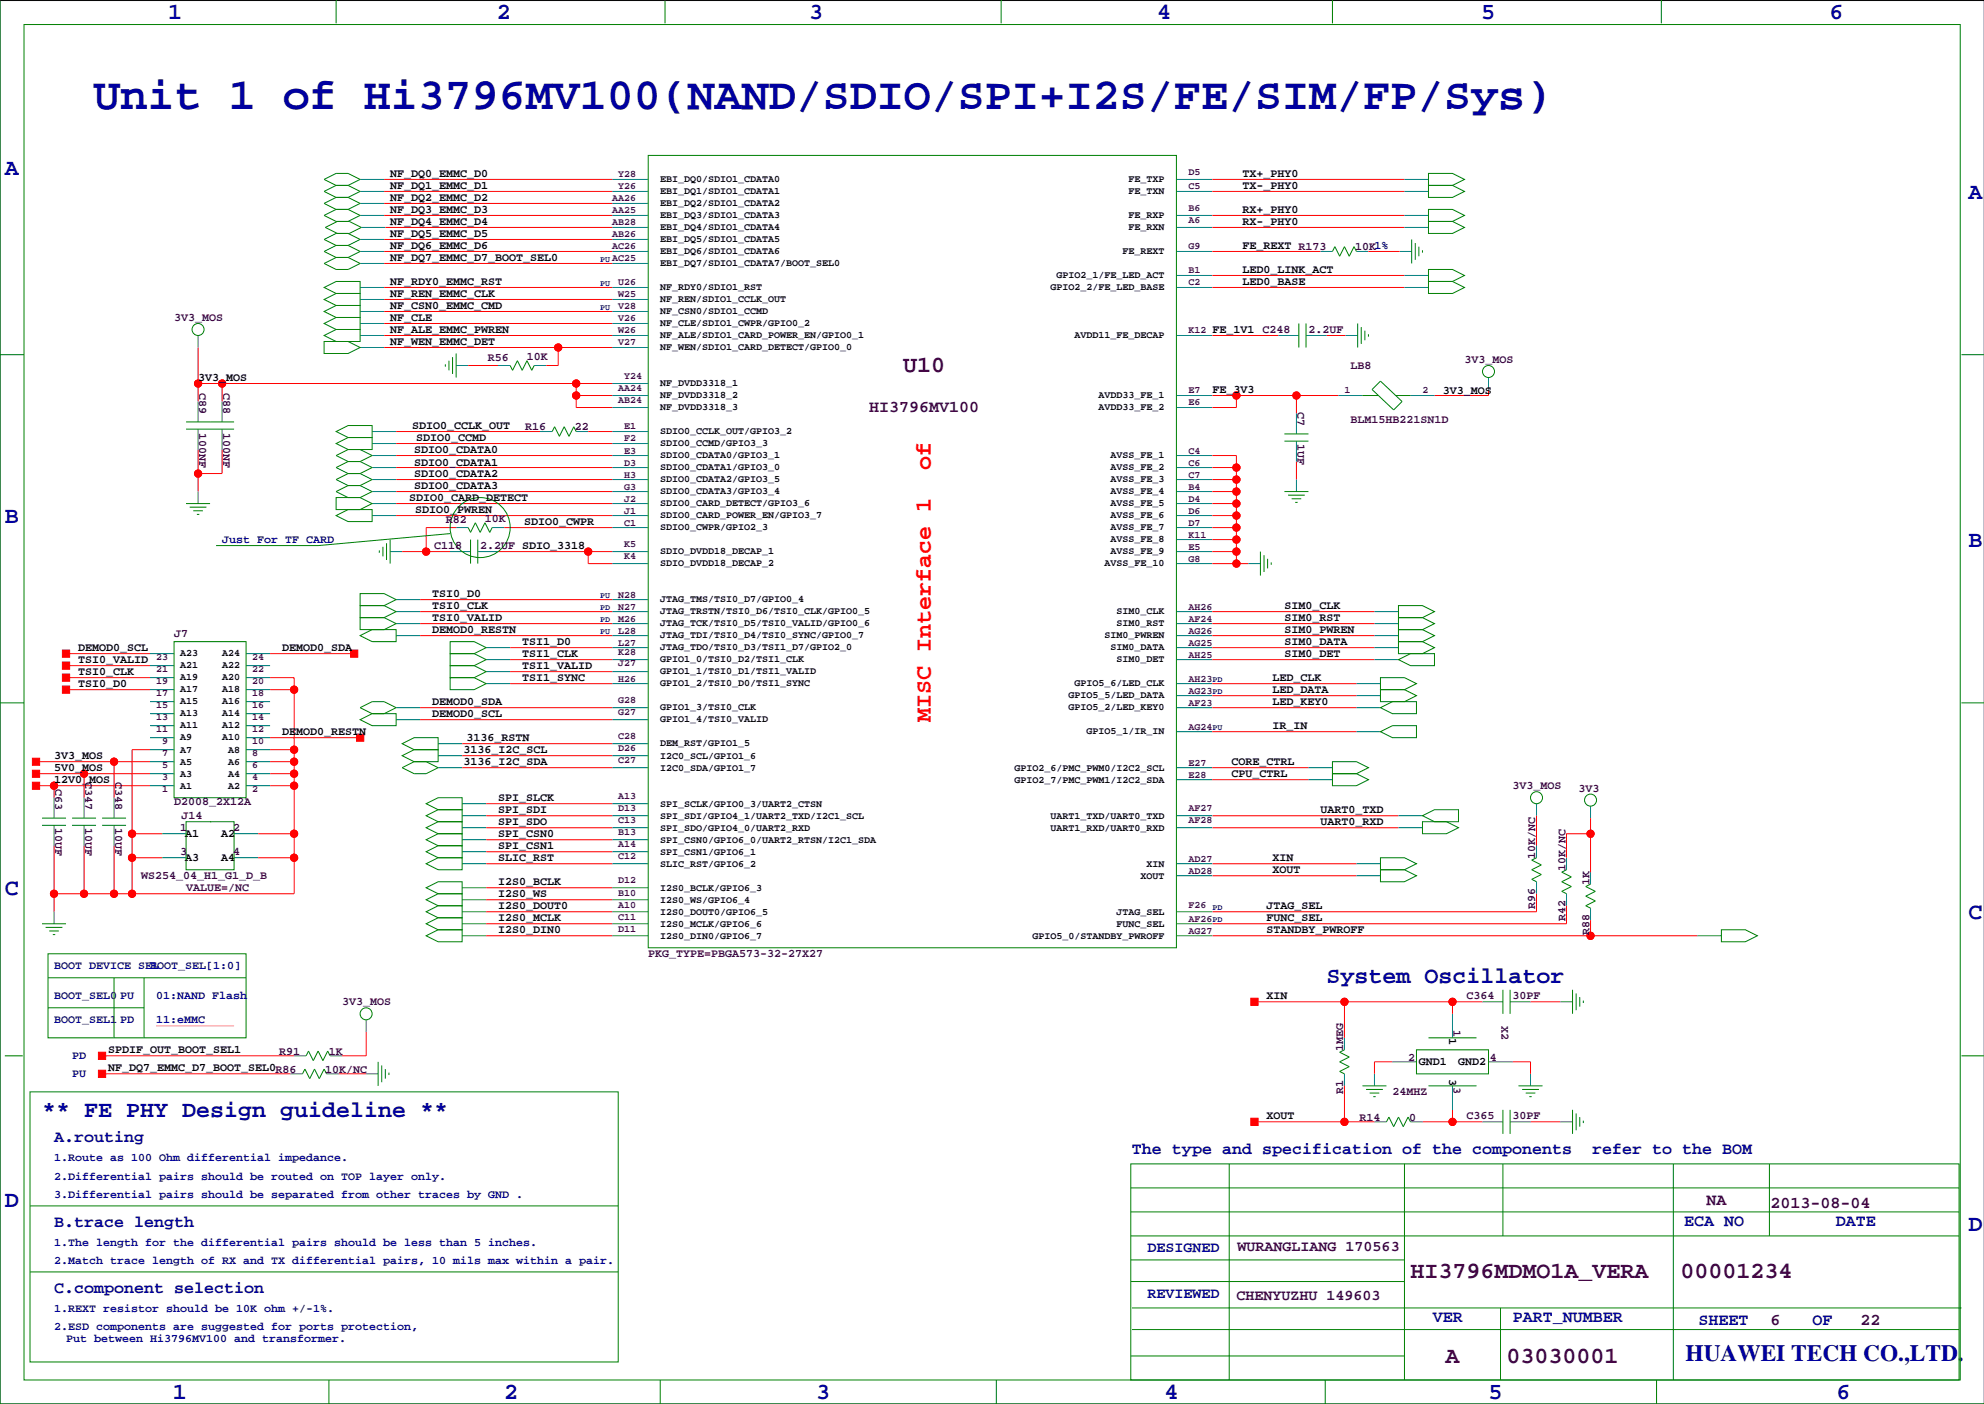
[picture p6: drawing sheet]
<svg xmlns="http://www.w3.org/2000/svg" width="420mm" height="297mm" viewBox="0 0 420 297" stroke-linecap="round" stroke-linejoin="round" font-family="sans-serif">
<defs><g id="words">
<text font-size="9.5" fill="#0000a0" x="19.8" y="23.1">Unit 1 of Hi3796MV100(NAND/SDIO/SPI+I2S/FE/SIM/FP/Sys)</text>
<g font-size="4.9" fill="#0000a0">
<text x="35.6" y="3.9">1</text>
<text x="105.2" y="3.9">2</text>
<text x="171.2" y="3.9">3</text>
<text x="244.9" y="3.9">4</text>
<text x="313.4" y="3.9">5</text>
<text x="387.1" y="3.9">6</text>
<text x="1" y="36.9">A</text>
<text x="416.6" y="42">A</text>
<text x="1" y="110.6">B</text>
<text x="416.6" y="115.7">B</text>
<text x="1" y="189.3">C</text>
<text x="416.6" y="194.4">C</text>
<text x="280.7" y="207.9">System Oscillator</text>
<text x="8.9" y="236.3">** FE PHY Design guideline **</text>
<text x="1" y="255.4">D</text>
<text x="416.6" y="260.5">D</text>
<text x="356.6" y="288">HUAWEI TECH CO.,LTD.</text>
<text x="36.6" y="296">1</text>
<text x="106.7" y="296">2</text>
<text x="172.7" y="296">3</text>
<text x="246.4" y="296">4</text>
<text x="315" y="296">5</text>
<text x="388.6" y="296">6</text>
</g>
<g font-size="4.9" fill="#400040">
<text x="191.1" y="78.7">U10</text>
<text x="298.5" y="270.5">HI3796MDMO1A_VERA</text>
<text x="355.6" y="270.5">00001234</text>
<text x="305.9" y="288.3">A</text>
<text x="318.8" y="288.3">03030001</text>
</g>
<g font-size="4.9" fill="#f00">
<text x="197" y="99.3" transform="rotate(-90 197 99.3)">of</text>
<text x="197" y="152.7" transform="rotate(-90 197 152.7)">MISC Interface 1</text>
</g>
<g font-size="3.5" fill="#400040">
<text x="183.9" y="87.2">HI3796MV100</text>
<text x="361.1" y="254.9">NA</text>
<text x="374.6" y="255.7">2013-08-04</text>
<text x="374.6" y="280.3">6</text>
<text x="393.7" y="280.3">22</text>
</g>
<g font-size="3.5" fill="#0000a0">
<text x="11.4" y="241.7">A.routing</text>
<text x="239.5" y="244.2">The type and specification of the components</text>
<text x="336.9" y="244.2">refer to the BOM</text>
<text x="11.4" y="259.5">B.trace length</text>
<text x="356.4" y="259.4">ECA NO</text>
<text x="388.5" y="259.4">DATE</text>
<text x="11.4" y="273.5">C.component selection</text>
<text x="303.1" y="279.7">VER</text>
<text x="320.1" y="279.7">PART_NUMBER</text>
<text x="359.4" y="280.3">SHEET</text>
<text x="383.5" y="280.3">OF</text>
</g>
<g font-size="3.2" fill="#0000a0">
<text x="242.8" y="264.9">DESIGNED</text>
<text x="242.8" y="274.5">REVIEWED</text>
</g>
<g font-size="3.2" fill="#400040">
<text x="261.9" y="264.7">WURANGLIANG 170563</text>
<text x="261.6" y="275.1">CHENYUZHU 149603</text>
</g>
<g font-size="2.5">
<text x="82.5" y="40">NF_DQ1_EMMC_D1</text>
<text x="82.5" y="37.5">NF_DQ0_EMMC_D0</text>
<text x="262.9" y="40">TX-_PHY0</text>
<text x="262.9" y="37.5">TX+_PHY0</text>
<text x="82.5" y="47.6">NF_DQ4_EMMC_D4</text>
<text x="82.5" y="45.1">NF_DQ3_EMMC_D3</text>
<text x="82.5" y="42.5">NF_DQ2_EMMC_D2</text>
<text x="262.9" y="47.6">RX-_PHY0</text>
<text x="262.9" y="45.1">RX+_PHY0</text>
<text x="82.5" y="52.7">NF_DQ6_EMMC_D6</text>
<text x="82.5" y="50.2">NF_DQ5_EMMC_D5</text>
<text x="262.9" y="52.7">FE_REXT R173</text>
<text x="82.5" y="55.2">NF_DQ7_EMMC_D7_BOOT_SEL0</text>
<text x="262.9" y="57.8">LED0_LINK_ACT</text>
<text x="82.5" y="62.9">NF_REN_EMMC_CLK</text>
<text x="82.5" y="65.4">NF_CSN0_EMMC_CMD</text>
<text x="82.5" y="60.3">NF_RDY0_EMMC_RST</text>
<text x="262.9" y="60.3">LED0_BASE</text>
<text x="82.5" y="70.5">NF_ALE_EMMC_PWREN</text>
<text x="82.5" y="67.9">NF_CLE</text>
<text x="256.5" y="70.5">FE_1V1 C248</text>
<text x="82.5" y="73">NF_WEN_EMMC_DET</text>
<text x="41.9" y="80.6">3V3_MOS</text>
<text x="256.5" y="83.2">FE_3V3</text>
<text x="305.3" y="83.4">3V3_MOS</text>
<text x="87.2" y="90.8">SDIO0_CCLK_OUT</text>
<text x="87.6" y="95.9">SDIO0_CDATA0</text>
<text x="88.1" y="93.3">SDIO0_CCMD</text>
<text x="87.6" y="101">SDIO0_CDATA2</text>
<text x="87.6" y="98.7">SDIO0_CDATA1</text>
<text x="86.6" y="106">SDIO0_CARD_DETECT</text>
<text x="87.6" y="103.5">SDIO0_CDATA3</text>
<text x="87.8" y="108.6">SDIO0_PWREN</text>
<text x="110.9" y="111.1">SDIO0_CWPR</text>
<text x="91.4" y="126.4">TSI0_D0</text>
<text x="91.4" y="131.4">TSI0_VALID</text>
<text x="91.4" y="128.9">TSI0_CLK</text>
<text x="271.8" y="128.9">SIM0_CLK</text>
<text x="271.8" y="131.4">SIM0_RST</text>
<text x="16.5" y="137.8">DEMOD0_SCL</text>
<text x="59.7" y="137.8">DEMOD0_SDA</text>
<text x="91.4" y="134">DEMOD0_RESTN</text>
<text x="110.5" y="136.5">TSI1_D0</text>
<text x="271.8" y="134">SIM0_PWREN</text>
<text x="271.8" y="136.5">SIM0_DATA</text>
<text x="16.5" y="140.3">TSI0_VALID</text>
<text x="16.5" y="142.9">TSI0_CLK</text>
<text x="110.5" y="141.6">TSI1_VALID</text>
<text x="110.5" y="139.1">TSI1_CLK</text>
<text x="271.8" y="139.1">SIM0_DET</text>
<text x="16.5" y="145.4">TSI0_D0</text>
<text x="91.4" y="149.2">DEMOD0_SDA</text>
<text x="110.5" y="144.1">TSI1_SYNC</text>
<text x="269.2" y="146.7">LED_DATA</text>
<text x="269.2" y="144.1">LED_CLK</text>
<text x="269.2" y="149.2">LED_KEY0</text>
<text x="59.7" y="155.6">DEMOD0_RESTN</text>
<text x="91.4" y="151.8">DEMOD0_SCL</text>
<text x="269.2" y="154.3">IR_IN</text>
<text x="11.4" y="160.6">3V3_MOS</text>
<text x="98" y="161.9">3136_I2C_SDA</text>
<text x="98" y="159.4">3136_I2C_SCL</text>
<text x="98.7" y="156.8">3136_RSTN</text>
<text x="260.6" y="161.9">CORE_CTRL</text>
<text x="11.4" y="165.7">12V0_MOS</text>
<text x="11.4" y="163.2">5V0_MOS</text>
<text x="260.6" y="164.5">CPU_CTRL</text>
<text x="105.4" y="172.1">SPI_SDI</text>
<text x="105.4" y="169.5">SPI_SLCK</text>
<text x="279.4" y="172.1">UART0_TXD</text>
<text x="39.2" y="177.2">A1</text>
<text x="46.8" y="177.2">A2</text>
<text x="105.4" y="179.7">SPI_CSN1</text>
<text x="105.4" y="177.2">SPI_CSN0</text>
<text x="105.4" y="174.6">SPI_SDO</text>
<text x="279.4" y="174.6">UART0_RXD</text>
<text x="39.2" y="182.2">A3</text>
<text x="46.8" y="182.2">A4</text>
<text x="105.4" y="182.2">SLIC_RST</text>
<text x="269.2" y="182.2">XIN</text>
<text x="269.2" y="184.8">XOUT</text>
<text x="105.4" y="187.3">I2S0_BCLK</text>
<text x="105.4" y="189.9">I2S0_WS</text>
<text x="105.4" y="192.4">I2S0_DOUT0</text>
<text x="105.4" y="197.5">I2S0_DIN0</text>
<text x="105.4" y="194.9">I2S0_MCLK</text>
<text x="268" y="194.9">FUNC_SEL</text>
<text x="268" y="192.4">JTAG_SEL</text>
<text x="268" y="197.5">STANDBY_PWROFF</text>
<text x="268" y="211.4">XIN</text>
<text x="306.6" y="219.6" transform="rotate(90 306.6 219.6)">1</text>
<text x="22.9" y="226.7">NF_DQ7_EMMC_D7_BOOT_SEL0R86</text>
<text x="22.9" y="222.9">SPDIF_OUT_BOOT_SEL1</text>
<text x="300.2" y="225.3">GND1</text>
<text x="308.5" y="225.3">GND2</text>
<text x="306.6" y="228.2" transform="rotate(90 306.6 228.2)">3</text>
<text x="268" y="236.8">XOUT</text>
</g>
<g font-size="2.5" fill="#400040">
<text x="286.8" y="52.9">10K1%</text>
<text x="36.8" y="67.9">3V3_MOS</text>
<text x="276.9" y="70.5">2.2UF</text>
<text x="103.3" y="76.4">R56</text>
<text x="111.5" y="76.2">10K</text>
<text x="309.9" y="76.8">3V3_MOS</text>
<text x="42.1" y="83" transform="rotate(90 42.1 83)">C89</text>
<text x="47.2" y="83" transform="rotate(90 47.2 83)">C88</text>
<text x="285.8" y="78.1">LB8</text>
<text x="274.5" y="87.1" transform="rotate(90 274.5 87.1)">C7</text>
<text x="285.8" y="89.5">BLM15HB221SN1D</text>
<text x="42.1" y="91.5" transform="rotate(90 42.1 91.5)">100NF</text>
<text x="47.2" y="91.5" transform="rotate(90 47.2 91.5)">100NF</text>
<text x="111.1" y="91">R16</text>
<text x="121.7" y="91">22</text>
<text x="274.5" y="93.8" transform="rotate(90 274.5 93.8)">1UF</text>
<text x="94.4" y="110.7">R82</text>
<text x="102.6" y="110.4">10K</text>
<text x="91.9" y="116.2">C118</text>
<text x="101.6" y="116.2">2.2UF SDIO_3318</text>
<text x="36.8" y="134.8">J7</text>
<text x="11.7" y="166.9" transform="rotate(90 11.7 166.9)">C63</text>
<text x="18" y="165.4" transform="rotate(90 18 165.4)">C347</text>
<text x="24.4" y="165.4" transform="rotate(90 24.4 165.4)">C348</text>
<text x="320" y="167">3V3_MOS</text>
<text x="334" y="167.5">3V3</text>
<text x="36.8" y="170.4">D2008_2X12A</text>
<text x="38.4" y="173.3">J14</text>
<text x="11.7" y="175.1" transform="rotate(90 11.7 175.1)">10UF</text>
<text x="18" y="175.1" transform="rotate(90 18 175.1)">10UF</text>
<text x="24.4" y="175.1" transform="rotate(90 24.4 175.1)">10UF</text>
<text x="38.1" y="175.9">1</text>
<text x="49.3" y="175.9">2</text>
<text x="38.1" y="181">3</text>
<text x="49.3" y="181">4</text>
<text x="324.9" y="181.7" transform="rotate(-90 324.9 181.7)">10K/NC</text>
<text x="331.2" y="184.3" transform="rotate(-90 331.2 184.3)">10K/NC</text>
<text x="29.8" y="186">WS254_04_H1_G1_D_B</text>
<text x="39.4" y="188.6">VALUE=/NC</text>
<text x="336.3" y="187.3" transform="rotate(-90 336.3 187.3)">1K</text>
<text x="324.9" y="192.3" transform="rotate(-90 324.9 192.3)">R96</text>
<text x="331.2" y="194.8" transform="rotate(-90 331.2 194.8)">R42</text>
<text x="336.3" y="197.9" transform="rotate(-90 336.3 197.9)">R88</text>
<text x="137.2" y="202.6">PKG_TYPE=PBGA573-32-27X27</text>
<text x="72.4" y="212.7">3V3_MOS</text>
<text x="310.3" y="211.4">C364</text>
<text x="320" y="211.4">30PF</text>
<text x="307.6" y="217.8" transform="rotate(90 307.6 217.8)">1</text>
<text x="317.7" y="217" transform="rotate(90 317.7 217)">X2</text>
<text x="59.1" y="223.1">R91</text>
<text x="68.8" y="226.9">10K/NC</text>
<text x="69.6" y="223.1">1K</text>
<text x="284.2" y="222.4" transform="rotate(-90 284.2 222.4)">1MEG</text>
<text x="298" y="224.4">2</text>
<text x="315.2" y="224.4">4</text>
<text x="284.2" y="231.4" transform="rotate(-90 284.2 231.4)">R1</text>
<text x="294.6" y="231.8">24MHZ</text>
<text x="307.6" y="230" transform="rotate(90 307.6 230)">3</text>
<text x="287.7" y="237.1">R14</text>
<text x="298.2" y="237.1">0</text>
<text x="310.3" y="236.8">C365</text>
<text x="320" y="236.8">30PF</text>
</g>
<g font-size="2.5" fill="#0000a0">
<text x="47" y="114.9">Just For TF CARD</text>
<text x="11.4" y="205.1">BOOT DEVICE SEL</text>
<text x="31.7" y="205.1">BOOT_SEL[1:0]</text>
<text x="11.4" y="211.4">BOOT_SEL0</text>
<text x="25.4" y="211.4">PU</text>
<text x="33" y="211.4">01:NAND Flash</text>
<text x="11.4" y="216.5">BOOT_SEL1</text>
<text x="25.4" y="216.5">PD</text>
<text x="33" y="216.5">11:eMMC</text>
<text x="15.2" y="224.1">PD</text>
<text x="15.2" y="228">PU</text>
<text x="11.4" y="245.7">1.Route as 100 Ohm differential impedance.</text>
<text x="11.4" y="249.5">2.Differential pairs should be routed on TOP layer only.</text>
<text x="11.4" y="253.4">3.Differential pairs should be separated from other traces by GND .</text>
<text x="11.4" y="263.5">1.The length for the differential pairs should be less than 5 inches.</text>
<text x="11.4" y="267.3">2.Match trace length of RX and TX differential pairs, 10 mils max within a pair.</text>
<text x="11.4" y="281.3">2.ESD components are suggested for ports protection,</text>
<text x="11.4" y="277.5">1.REXT resistor should be 10K ohm +/-1%.</text>
<text x="14" y="283.8">Put between Hi3796MV100 and transformer.</text>
</g>
<g font-size="2.1" fill="#400040">
<text x="130.8" y="37.5">Y28</text>
<text x="130.8" y="40.1">Y26</text>
<text x="251.5" y="40.1">C5</text>
<text x="251.5" y="37.1">D5</text>
<text x="129.5" y="42.6">AA26</text>
<text x="129.5" y="45.1">AA25</text>
<text x="129.5" y="47.7">AB28</text>
<text x="251.5" y="44.7">B6</text>
<text x="251.5" y="47.2">A6</text>
<text x="129.5" y="50.2">AB26</text>
<text x="129.5" y="52.8">AC26</text>
<text x="251.5" y="52.8">G9</text>
<text x="129.5" y="55.3">AC25</text>
<text x="251.5" y="57.8">B1</text>
<text x="130.8" y="60.4">U26</text>
<text x="130.8" y="65.5">V28</text>
<text x="130.8" y="62.9">W25</text>
<text x="251.5" y="60.4">C2</text>
<text x="130.8" y="68">V26</text>
<text x="130.8" y="70.5">W26</text>
<text x="251.5" y="70.5">K12</text>
<text x="130.8" y="73.1">V27</text>
<text x="130.8" y="82.8">AA24</text>
<text x="132.1" y="80.2">Y24</text>
<text x="251.5" y="83.2">E7</text>
<text x="284.5" y="83.2">1</text>
<text x="301" y="83.2">2</text>
<text x="130.8" y="85.3">AB24</text>
<text x="251.5" y="85.8">E6</text>
<text x="132.1" y="93.4">F2</text>
<text x="132.1" y="95.9">E3</text>
<text x="132.1" y="90.9">E1</text>
<text x="251.5" y="95.9">C4</text>
<text x="132.1" y="101">H3</text>
<text x="132.1" y="98.5">D3</text>
<text x="251.5" y="98.5">C6</text>
<text x="251.5" y="101">C7</text>
<text x="132.1" y="106.1">J2</text>
<text x="132.1" y="103.6">G3</text>
<text x="251.5" y="103.6">B4</text>
<text x="251.5" y="106.1">D4</text>
<text x="132.1" y="108.6">J1</text>
<text x="132.1" y="111.2">C1</text>
<text x="251.5" y="108.6">D6</text>
<text x="251.5" y="111.2">D7</text>
<text x="251.5" y="113.7">K11</text>
<text x="132.1" y="115.8">K5</text>
<text x="132.1" y="118.3">K4</text>
<text x="251.5" y="116.3">E5</text>
<text x="251.5" y="118.8">G8</text>
<text x="130.8" y="126.4">N28</text>
<text x="130.8" y="129">N27</text>
<text x="130.8" y="131.5">M26</text>
<text x="251.5" y="129">AH26</text>
<text x="251.5" y="131.5">AF24</text>
<text x="130.8" y="136.6">L27</text>
<text x="130.8" y="134">L28</text>
<text x="251.5" y="136.6">AG25</text>
<text x="251.5" y="134">AG26</text>
<text x="33" y="139.7">23</text>
<text x="33" y="142.2">21</text>
<text x="53.3" y="139.7">24</text>
<text x="53.3" y="142.2">22</text>
<text x="130.8" y="140.9">J27</text>
<text x="130.8" y="138.7">K28</text>
<text x="251.5" y="139.1">AH25</text>
<text x="33" y="144.8">19</text>
<text x="33" y="147.3">17</text>
<text x="33" y="149.8">15</text>
<text x="53.3" y="144.8">20</text>
<text x="53.3" y="147.3">18</text>
<text x="53.3" y="149.8">16</text>
<text x="130.8" y="144.2">H26</text>
<text x="130.8" y="148.8">G28</text>
<text x="251.5" y="149.3">AF23</text>
<text x="251.5" y="146.7">AG23</text>
<text x="251.5" y="144.2">AH23</text>
<text x="33" y="152.4">13</text>
<text x="33" y="154.9">11</text>
<text x="53.3" y="152.4">14</text>
<text x="53.3" y="154.9">12</text>
<text x="130.8" y="151.4">G27</text>
<text x="251.5" y="154.4">AG24</text>
<text x="34.3" y="157.5">9</text>
<text x="34.3" y="160">7</text>
<text x="53.3" y="157.5">10</text>
<text x="53.3" y="160">8</text>
<text x="130.8" y="159">D26</text>
<text x="130.8" y="161.5">C27</text>
<text x="130.8" y="156.4">C28</text>
<text x="251.5" y="162">E27</text>
<text x="34.3" y="162.5">5</text>
<text x="34.3" y="165.1">3</text>
<text x="34.3" y="167.6">1</text>
<text x="53.3" y="162.5">6</text>
<text x="53.3" y="167.6">2</text>
<text x="53.3" y="165.1">4</text>
<text x="251.5" y="164.5">E28</text>
<text x="130.8" y="169.1">A13</text>
<text x="130.8" y="171.7">D13</text>
<text x="251.5" y="171.7">AF27</text>
<text x="130.8" y="174.2">C13</text>
<text x="130.8" y="176.8">B13</text>
<text x="130.8" y="179.3">A14</text>
<text x="251.5" y="174.2">AF28</text>
<text x="130.8" y="181.8">C12</text>
<text x="251.5" y="182.3">AD27</text>
<text x="251.5" y="184.8">AD28</text>
<text x="130.8" y="186.9">D12</text>
<text x="130.8" y="189.5">B10</text>
<text x="130.8" y="192">A10</text>
<text x="251.5" y="192">F26</text>
<text x="130.8" y="194.5">C11</text>
<text x="130.8" y="197.1">D11</text>
<text x="251.5" y="197.5">AG27</text>
<text x="251.5" y="195">AF26</text>
</g>
<g font-size="2.1">
<text x="139.7" y="38.6">EBI_DQ0/SDIO1_CDATA0</text>
<text x="139.7" y="41.1">EBI_DQ1/SDIO1_CDATA1</text>
<text x="238.8" y="41.1">FE_TXN</text>
<text x="238.8" y="38.6">FE_TXP</text>
<text x="139.7" y="43.6">EBI_DQ2/SDIO1_CDATA2</text>
<text x="139.7" y="46.2">EBI_DQ3/SDIO1_CDATA3</text>
<text x="238.8" y="46.2">FE_RXP</text>
<text x="139.7" y="51.3">EBI_DQ5/SDIO1_CDATA5</text>
<text x="139.7" y="53.8">EBI_DQ6/SDIO1_CDATA6</text>
<text x="139.7" y="48.7">EBI_DQ4/SDIO1_CDATA4</text>
<text x="237.5" y="53.8">FE_REXT</text>
<text x="238.8" y="48.7">FE_RXN</text>
<text x="139.7" y="56.3">EBI_DQ7/SDIO1_CDATA7/BOOT_SEL0</text>
<text x="223.5" y="58.9">GPIO2_1/FE_LED_ACT</text>
<text x="139.7" y="61.4">NF_RDY0/SDIO1_RST</text>
<text x="139.7" y="64">NF_REN/SDIO1_CCLK_OUT</text>
<text x="222.2" y="61.4">GPIO2_2/FE_LED_BASE</text>
<text x="139.7" y="66.5">NF_CSN0/SDIO1_CCMD</text>
<text x="139.7" y="69">NF_CLE/SDIO1_CWPR/GPIO0_2</text>
<text x="139.7" y="71.6">NF_ALE/SDIO1_CARD_POWER_EN/GPIO0_1</text>
<text x="227.3" y="71.6">AVDD11_FE_DECAP</text>
<text x="139.7" y="74.1">NF_WEN/SDIO1_CARD_DETECT/GPIO0_0</text>
<text x="139.7" y="81.7">NF_DVDD3318_1</text>
<text x="139.7" y="84.3">NF_DVDD3318_2</text>
<text x="139.7" y="86.8">NF_DVDD3318_3</text>
<text x="232.4" y="84.3">AVDD33_FE_1</text>
<text x="232.4" y="86.8">AVDD33_FE_2</text>
<text x="139.7" y="94.4">SDIO0_CCMD/GPIO3_3</text>
<text x="139.7" y="91.9">SDIO0_CCLK_OUT/GPIO3_2</text>
<text x="139.7" y="97">SDIO0_CDATA0/GPIO3_1</text>
<text x="139.7" y="99.5">SDIO0_CDATA1/GPIO3_0</text>
<text x="234.9" y="97">AVSS_FE_1</text>
<text x="234.9" y="99.5">AVSS_FE_2</text>
<text x="139.7" y="102.1">SDIO0_CDATA2/GPIO3_5</text>
<text x="139.7" y="107.1">SDIO0_CARD_DETECT/GPIO3_6</text>
<text x="139.7" y="104.6">SDIO0_CDATA3/GPIO3_4</text>
<text x="234.9" y="102.1">AVSS_FE_3</text>
<text x="234.9" y="104.6">AVSS_FE_4</text>
<text x="234.9" y="107.1">AVSS_FE_5</text>
<text x="139.7" y="109.7">SDIO0_CARD_POWER_EN/GPIO3_7</text>
<text x="139.7" y="112.2">SDIO0_CWPR/GPIO2_3</text>
<text x="234.9" y="109.7">AVSS_FE_6</text>
<text x="234.9" y="112.2">AVSS_FE_7</text>
<text x="139.7" y="117.3">SDIO_DVDD18_DECAP_1</text>
<text x="139.7" y="119.8">SDIO_DVDD18_DECAP_2</text>
<text x="233.7" y="119.8">AVSS_FE_10</text>
<text x="234.9" y="114.8">AVSS_FE_8</text>
<text x="234.9" y="117.3">AVSS_FE_9</text>
<text x="139.7" y="127.5">JTAG_TMS/TSI0_D7/GPIO0_4</text>
<text x="139.7" y="130">JTAG_TRSTN/TSI0_D6/TSI0_CLK/GPIO0_5</text>
<text x="236.2" y="130">SIM0_CLK</text>
<text x="139.7" y="137.6">JTAG_TDO/TSI0_D3/TSI1_D7/GPIO2_0</text>
<text x="139.7" y="132.5">JTAG_TCK/TSI0_D5/TSI0_VALID/GPIO0_6</text>
<text x="139.7" y="135.1">JTAG_TDI/TSI0_D4/TSI0_SYNC/GPIO0_7</text>
<text x="233.7" y="135.1">SIM0_PWREN</text>
<text x="234.9" y="137.6">SIM0_DATA</text>
<text x="236.2" y="132.5">SIM0_RST</text>
<text x="38.1" y="144">A19</text>
<text x="38.1" y="141.4">A21</text>
<text x="38.1" y="138.9">A23</text>
<text x="47" y="144">A20</text>
<text x="47" y="141.4">A22</text>
<text x="47" y="138.9">A24</text>
<text x="139.7" y="142.7">GPIO1_1/TSI0_D1/TSI1_VALID</text>
<text x="139.7" y="140.2">GPIO1_0/TSI0_D2/TSI1_CLK</text>
<text x="236.2" y="140.2">SIM0_DET</text>
<text x="38.1" y="149">A15</text>
<text x="38.1" y="146.5">A17</text>
<text x="47" y="149">A16</text>
<text x="47" y="146.5">A18</text>
<text x="139.7" y="145.2">GPIO1_2/TSI0_D0/TSI1_SYNC</text>
<text x="226.1" y="147.8">GPIO5_5/LED_DATA</text>
<text x="227.3" y="145.2">GPIO5_6/LED_CLK</text>
<text x="38.1" y="154.1">A11</text>
<text x="38.1" y="151.6">A13</text>
<text x="47" y="154.1">A12</text>
<text x="47" y="151.6">A14</text>
<text x="139.7" y="150.3">GPIO1_3/TSI0_CLK</text>
<text x="139.7" y="152.9">GPIO1_4/TSI0_VALID</text>
<text x="226.1" y="150.3">GPIO5_2/LED_KEY0</text>
<text x="229.9" y="155.4">GPIO5_1/IR_IN</text>
<text x="38.1" y="161.7">A5</text>
<text x="38.1" y="159.2">A7</text>
<text x="38.1" y="156.7">A9</text>
<text x="47" y="156.7">A10</text>
<text x="48.3" y="161.7">A6</text>
<text x="48.3" y="159.2">A8</text>
<text x="139.7" y="160.5">I2C0_SCL/GPIO1_6</text>
<text x="139.7" y="157.9">DEM_RST/GPIO1_5</text>
<text x="38.1" y="166.8">A1</text>
<text x="38.1" y="164.3">A3</text>
<text x="48.3" y="164.3">A4</text>
<text x="48.3" y="166.8">A2</text>
<text x="139.7" y="163">I2C0_SDA/GPIO1_7</text>
<text x="214.6" y="163">GPIO2_6/PMC_PWM0/I2C2_SCL</text>
<text x="214.6" y="165.6">GPIO2_7/PMC_PWM1/I2C2_SDA</text>
<text x="139.7" y="170.6">SPI_SCLK/GPIO0_3/UART2_CTSN</text>
<text x="139.7" y="173.2">SPI_SDI/GPIO4_1/UART2_TXD/I2C1_SCL</text>
<text x="222.2" y="173.2">UART1_TXD/UART0_TXD</text>
<text x="139.7" y="175.7">SPI_SDO/GPIO4_0/UART2_RXD</text>
<text x="139.7" y="178.3">SPI_CSN0/GPIO6_0/UART2_RTSN/I2C1_SDA</text>
<text x="222.2" y="175.7">UART1_RXD/UART0_RXD</text>
<text x="139.7" y="180.8">SPI_CSN1/GPIO6_1</text>
<text x="139.7" y="183.3">SLIC_RST/GPIO6_2</text>
<text x="241.3" y="185.9">XOUT</text>
<text x="242.6" y="183.3">XIN</text>
<text x="139.7" y="188.4">I2S0_BCLK/GPIO6_3</text>
<text x="139.7" y="191">I2S0_WS/GPIO6_4</text>
<text x="139.7" y="193.5">I2S0_DOUT0/GPIO6_5</text>
<text x="139.7" y="196">I2S0_MCLK/GPIO6_6</text>
<text x="236.2" y="196">FUNC_SEL</text>
<text x="236.2" y="193.5">JTAG_SEL</text>
<text x="139.7" y="198.6">I2S0_DIN0/GPIO6_7</text>
<text x="218.4" y="198.6">GPIO5_0/STANDBY_PWROFF</text>
</g>
<g font-size="1.8" fill="#0000a0">
<text x="127" y="55.4">PU</text>
<text x="127" y="60.5">PU</text>
<text x="127" y="65.5">PU</text>
<text x="127" y="126.5">PU</text>
<text x="127" y="131.6">PD</text>
<text x="127" y="129">PD</text>
<text x="127" y="134.1">PU</text>
<text x="256.5" y="144.3">PD</text>
<text x="256.5" y="146.8">PD</text>
<text x="256.5" y="154.4">PU</text>
<text x="256.5" y="195.1">PD</text>
<text x="256.5" y="192.5">PD</text>
</g>
</g></defs>
<path d="M419.9 .1h-419.9v296.9h419.9" fill="none" stroke="#000" stroke-width=".21"/>
<g fill="none" stroke="#008080" stroke-width=".21">
<path d="M76.2 38h5.1M129.5 38h7.7M248.9 38h7.6M297.2 38h5.1M76.2 40.5h5.1M76.2 43h5.1M76.2 45.6h5.1M76.2 50.7h5.1M76.2 53.2h5.1M76.2 55.7h5.1M76.5 48.1h5M129.5 40.5h7.7"/>
<path d="M129.5 43h7.7M129.5 45.6h7.7M129.5 50.7h7.7M129.5 53.2h7.7M129.5 55.7h7.7M129.5 48.1h7.7M248.9 40.5h7.6M248.9 45.6h7.6M248.9 53.2h7.6M248.9 58.3h7.6M248.9 48.1h7.6M279.4 53.2h2.5"/>
<path d="M287 53.2h2.6M296.2 53.2h2.5M297.2 40.5h5.1M297.2 45.6h5.1M297.2 58.3h5.1M297.2 48.1h5.1M41.9 71v2.5M76.2 60.8h5.1M76.2 65.9h5.1M76.2 68.4h5.1M76.2 71h5.1M76.2 73.5h5.1"/>
<path d="M76.2 63.4h5.1M96.5 77.3h2.6M105.4 77.3h2.5M113 77.3h2.6M129.5 60.8h7.7M129.5 65.9h7.7M129.5 68.4h7.7M129.5 71h7.7M129.5 73.5h7.7M129.5 63.4h7.7M248.9 60.8h7.6M248.9 71h7.6"/>
<path d="M270.5 71h4.3M276.4 71h4.3M284.7 71h2.6M297.2 60.8h5.1M315 79.9v2.5M41.9 84.9v4.4M41.9 90.8v4.3M47 84.9v4.4M47 90.8v4.3M78.7 96.4h5.1M78.7 98.9h5.1M78.7 93.8h5.1"/>
<path d="M78.7 91.3h5.1M114.3 91.3h2.5M121.9 91.3h2.6M129.5 83.7h7.7M129.5 96.4h7.7M129.5 98.9h7.7M129.5 93.8h7.7M129.5 86.2h7.7M129.5 81.1h7.7M129.5 91.3h7.7M248.9 83.7h7.6M248.9 96.4h7.6"/>
<path d="M248.9 98.9h7.6M248.9 86.2h7.6M274.3 87.5v4.3M274.3 93.3v4.3M283.2 83.7h5.1M298.4 83.7h5.1M41.9 104v2.5M78.7 101.5h5.1M78.7 104h5.1M78.7 106.5h5.1M78.7 109.1h5.1M82.5 116.7h2.6"/>
<path d="M95.2 116.7h4.4M96.5 111.6h2.6M101.1 116.7h4.3M104.1 111.6h2.6M129.5 101.5h7.7M129.5 104h7.7M129.5 106.5h7.7M129.5 109.1h7.7M129.5 111.6h7.7M129.5 116.7h7.7M129.5 119.2h7.7M248.9 101.5h7.6"/>
<path d="M248.9 104h7.6M248.9 106.5h7.6M248.9 109.1h7.6M248.9 111.6h7.6M248.9 114.2h7.6M248.9 116.7h7.6M248.9 119.2h7.6M264.2 119.2h2.5M274.3 101.5v2.5M31.7 138.3h5.1M52.1 138.3h5M83.8 129.4h5.1"/>
<path d="M83.8 131.9h5.1M83.8 126.9h5.1M83.8 134.5h5.1M102.9 137h5M102.9 139.6h5M129.5 137h7.7M129.5 129.4h7.7M129.5 131.9h7.7M129.5 139.6h7.7M129.5 126.9h7.7M129.5 134.5h7.7M248.9 137h7.6"/>
<path d="M248.9 129.4h7.6M248.9 131.9h7.6M248.9 139.6h7.6M248.9 134.5h7.6M290.8 137h5.1M290.8 129.4h5.1M290.8 131.9h5.1M290.8 139.6h5.1M290.8 134.5h5.1M31.7 153.5h5.1M31.7 151h5.1M31.7 148.4h5.1"/>
<path d="M31.7 145.9h5.1M31.7 143.4h5.1M31.7 140.8h5.1M31.7 158.6h5.1M31.7 156.1h5.1M52.1 153.5h5M52.1 151h5M52.1 148.4h5M52.1 145.9h5M52.1 143.4h5M52.1 140.8h5M52.1 158.6h5"/>
<path d="M52.1 156.1h5M83.8 149.7h5.1M83.8 152.3h5.1M92.7 159.9h5.1M92.7 157.3h5.1M102.9 142.1h5M102.9 144.6h5M129.5 142.1h7.7M129.5 144.6h7.7M129.5 149.7h7.7M129.5 152.3h7.7M129.5 159.9h7.7"/>
<path d="M129.5 157.3h7.7M248.9 144.6h7.6M248.9 149.7h7.6M248.9 147.2h7.6M248.9 154.8h7.6M287 144.6h5.1M287 149.7h5.1M287 147.2h5.1M287 154.8h5.1M11.4 168.8v4.3M11.4 174.6v4.3M17.8 168.8v4.3"/>
<path d="M17.8 174.6v4.3M24.1 168.8v4.3M24.1 174.6v4.3M31.7 166.2h5.1M31.7 163.7h5.1M31.7 161.1h5.1M34.3 176.4h5.1M49.5 176.4h5.1M52.1 166.2h5M52.1 163.7h5M52.1 161.1h5M92.7 162.4h5.1"/>
<path d="M97.8 175.1h5.1M97.8 172.6h5.1M97.8 170h5.1M97.8 177.7h5.1M129.5 162.4h7.7M129.5 175.1h7.7M129.5 172.6h7.7M129.5 170h7.7M129.5 177.7h7.7M248.9 162.4h7.6M248.9 165h7.6M248.9 175.1h7.6"/>
<path d="M248.9 172.6h7.6M276.9 162.4h5M276.9 165h5M295.9 175.1h5.1M295.9 172.6h5.1M325.1 170v2.6M325.1 178.9v2.6M336.5 170.5v2.6M11.4 192.9v2.5M34.3 181.5h5.1M49.5 181.5h5.1M97.8 182.7h5.1"/>
<path d="M97.8 198h5.1M97.8 195.4h5.1M97.8 192.9h5.1M97.8 180.2h5.1M97.8 187.8h5.1M97.8 190.4h5.1M129.5 182.7h7.7M129.5 198h7.7M129.5 195.4h7.7M129.5 192.9h7.7M129.5 180.2h7.7M129.5 187.8h7.7"/>
<path d="M129.5 190.4h7.7M248.9 182.7h7.6M248.9 185.3h7.6M248.9 198h7.6M248.9 195.4h7.6M248.9 192.9h7.6M287 182.7h5.1M287 185.3h5.1M325.1 186.5v2.6M331.5 181.5v2.5M331.5 189.1v2.5M336.5 184.5v2.6"/>
<path d="M336.5 192.1v2.6M359.2 198h5M77.5 215.8v2.5M284.5 219.6v2.5M307.3 214.5v5.1M313.7 211.9h4.3M319.5 211.9h4.3M330.2 211.9h2.5M61.5 227.2h2.5M62.2 223.4h2.6M69.1 227.2h2.5M69.8 223.4h2.6"/>
<path d="M77.5 227.2h2.5M284.5 227.2v2.5M290.8 227.2v2.5M290.8 237.3h2.6M294.6 224.6h5.1M298.4 237.3h2.6M307.3 229.7v5.1M313.7 237.3h4.3M315 224.6h5M319.5 237.3h4.3M323.8 227.2v2.5M330.2 237.3h2.5"/>
</g>
<g fill="none" stroke="#008000" stroke-width=".21">
<path d="M0 -.1v297.1h419.9M71.1 0v4.9M140.7 0v4.9M211.8 0v4.9M281.9 0v4.9M351.5 0v4.9M5.1 5.2h409.7v286.8h-409.7zM71.1 39.2l-2.5 1.3 2.5 1.3M71.1 39.2h2.6M71.1 39.2l-2.5-1.2 2.5-1.3h2.6l2.5 1.3-2.5 1.2M73.7 39.2l2.5 1.3-2.5 1.3M137.2 32.9h111.7v167.6h-111.7z"/>
<path d="M302.3 36.7h5l2.6 1.3-2.6 1.2h-5zM302.3 39.2h5l2.6 1.3-2.6 1.3h-5zM71.1 54.5h2.6M71.1 51.9l-2.5 1.3 2.5 1.3M71.1 51.9h2.6M71.1 44.3l-2.5 1.3 2.5 1.2h2.8l2.6 1.3-2.6 1.3h-2.8l-2.5 1.3 2.5 1.2M71.1 44.3h2.6M71.1 41.8h2.6M71.1 41.8l-2.5 1.2 2.5 1.3M71.1 54.5l-2.5 1.2 2.5 1.3h2.6l2.5-1.3-2.5-1.2M71.4 46.8l-2.6 1.3 2.6 1.3M73.7 51.9l2.5 1.3-2.5 1.3"/>
<path d="M73.7 49.4l2.5 1.3-2.5 1.2M73.7 44.3l2.5 1.3-2.5 1.2M73.7 41.8l2.5 1.2-2.5 1.3M281.9 53.2l.5-1 1.1 2 1-2 1 2 1-2 .5 1M298.7 50.7v5M299.5 51.4v3.6M300.2 52.2v2M301 52.9v.6M302.3 46.8h5l2.6 1.3-2.6 1.3h-5zM302.3 44.3h5l2.6 1.3-2.6 1.2h-5zM302.3 59.5h5l2.6 1.3-2.6 1.3h-5zM302.3 57h5l2.6 1.3-2.6 1.2h-5z"/>
<path d="M0 75h5.1M68.6 60.8l2.5-1.3h5.1v2.6h-5.1zM68.6 65.9l2.5-1.3h5.1v2.6h-5.1zM68.6 71l2.5-1.3h5.1v2.5h-5.1zM68.6 68.4l2.5-1.2h5.1v2.5h-5.1zM68.6 63.4l2.5-1.3h5.1v2.5h-5.1zM68.6 72.2h5.1l2.5 1.3-2.5 1.3h-5.1zM94.2 77.1v.5M95 76.3v2M95.8 75.6v3.5M96.5 74.8v5.1M107.9 77.3l.6 1 1-2 1 2 1-2 1 2 .5-1"/>
<path d="M274.8 68.4v5.1M276.4 68.4v5.1M287.3 68.4v5.1M288 69.2v3.6M288.8 70v2M289.6 70.7v.5M415 75h4.9M39.4 89.3h10.1M39.4 90.8h10.1M71.1 91.3l2.6-1.3h5v2.6h-5zM71.1 93.8l2.6-1.2h5v2.5h-5zM73.7 97.6l-2.6 1.3 2.6 1.3"/>
<path d="M73.7 97.6h2.5M73.7 95.1h2.5l2.5 1.3-2.5 1.2M73.7 95.1l-2.6 1.3 2.6 1.2M76.2 97.6l2.5 1.3-2.5 1.3M116.8 91.3l.5-1 1.1 2 1-2 1 2 1-2 .5 1M271.8 91.8h5.1M271.8 93.3h5.1M288.3 83.7h3.3M292.1 80.6l4.6 4.3-1.8 1.8-4.6-4.3zM295.4 83.7h3M39.4 106.5h5M40.1 107.3h3.6"/>
<path d="M40.9 108.1h2M41.7 108.8h.5M71.1 105.3h5.1l2.5 1.2-2.5 1.3h-5.1zM71.1 109.1l2.6-1.3h5v2.5h-5zM73.7 100.2h2.5M73.7 102.7h2.5M73.7 100.2l-2.6 1.3 2.6 1.2M73.7 102.7l-2.6 1.3 2.6 1.3h2.5M76.2 100.2l2.5 1.3-2.5 1.2M76.2 102.7l2.5 1.3-2.5 1.3M80.3 116.4v.6M81 115.7v2"/>
<path d="M81.8 114.9v3.6M82.5 114.2v5M95.2 112.9l-27.9 2.5h-21.6M99.1 111.6l.5 1 1-2 1 2 1-2 1 2 .5-1M99.6 114.2v5M101.1 114.2v5M266.7 116.7v5.1M267.5 117.5v3.5M268.2 118.2v2.1M269 119v.5M271.8 104h5.1M272.5 104.8h3.6"/>
<path d="M273.3 105.5h2M274.1 106.3h.5M36.8 135.7h15.3v33.1h-15.3zM76.2 128.1h5.1l2.5 1.3-2.5 1.3h-5.1zM76.2 125.6h5.1l2.5 1.3-2.5 1.2h-5.1zM76.2 134.5l2.5-1.3h5.1v2.5h-5.1zM76.2 130.7h5.1l2.5 1.2-2.5 1.3h-5.1zM95.2 138.3h5.1l2.6 1.3-2.6 1.2h-5.1zM95.2 135.7h5.1l2.6 1.3-2.6 1.3h-5.1zM295.9 133.2h5.1l2.5 1.3-2.5 1.2h-5.1zM295.9 130.7h5.1l2.5 1.2-2.5 1.3h-5.1zM295.9 135.7h5.1l2.5 1.3-2.5 1.3h-5.1z"/>
<path d="M295.9 139.6l2.5-1.3h5.1v2.5h-5.1zM295.9 128.1h5.1l2.5 1.3-2.5 1.3h-5.1zM0 148.7h5.1M76.2 152.3l2.5-1.3h5.1v2.5h-5.1zM76.2 149.7l2.5-1.3h2.6l2.5 1.3-2.5 1.3h-2.6zM85.1 159.9l2.5-1.3h5.1v2.5h-5.1zM85.1 157.3l2.5-1.2h5.1v2.5h-5.1zM95.2 143.4h5.1l2.6 1.2-2.6 1.3h-5.1zM95.2 140.8h5.1l2.6 1.3-2.6 1.3h-5.1zM292.1 145.9h5.1l2.5 1.3-2.5 1.2h-5.1zM292.1 143.4h5.1l2.5 1.2-2.5 1.3h-5.1zM292.1 149.7l2.5-1.3h5.1v2.6h-5.1z"/>
<path d="M292.1 154.8l2.5-1.3h5.1v2.6h-5.1zM415 148.7h4.9M8.9 173.1h5.1M8.9 174.6h5.1M15.2 173.1h5.1M15.2 174.6h5.1M21.6 173.1h5.1M21.6 174.6h5.1M39.4 173.8h10.1v10.2h-10.1zM44.4 173.8h.1M85.1 162.4l2.5-1.3h2.6l2.5 1.3-2.5 1.3h-2.6zM90.2 175.1l2.5-1.3h5.1v2.6h-5.1z"/>
<path d="M90.2 177.7l2.5-1.3h5.1v2.5h-5.1zM90.2 172.6l2.5-1.3h5.1v2.5h-5.1zM90.2 170l2.5-1.2h5.1v2.5h-5.1zM281.9 163.7h5.1l2.6 1.3-2.6 1.2h-5.1zM281.9 161.1h5.1l2.6 1.3-2.6 1.3h-5.1zM301 172.6l2.5-1.3h5.1v2.5h-5.1zM301 173.8h5.1l2.5 1.3-2.5 1.3h-5.1zM8.9 195.4h5.1M9.7 196.2h3.5M10.4 197h2M11.2 197.7h.5M90.2 180.2l2.5-1.3h5.1v2.6h-5.1z"/>
<path d="M90.2 182.7l2.5-1.2h5.1v2.5h-5.1zM90.2 190.4l2.5-1.3h5.1v2.5h-5.1zM90.2 192.9l2.5-1.3h5.1v2.6h-5.1zM90.2 198l2.5-1.3h5.1v2.5h-5.1zM90.2 187.8l2.5-1.3h5.1v2.6h-5.1zM90.2 195.4l2.5-1.2h5.1v2.5h-5.1zM292.1 181.5h5.1l2.5 1.2-2.5 1.3h-5.1zM292.1 184h5.1l2.5 1.3-2.5 1.2h-5.1zM325.1 181.5l-1 .5 2 1-2 1 2 1-2 1 1 .5M331.5 184l-1 .5 2 1-2 1 2 1.1-2 1 1 .5M336.5 187.1l-1 .5 2.1 1-2.1 1 2.1 1-2.1 1 1 .5M364.2 196.7h5.1l2.6 1.3-2.6 1.2h-5.1z"/>
<path d="M10.2 201.8h41.9v17.8h-41.9zM10.2 206.9h41.9M10.2 213.2h20.3M24.1 206.9v12.7M30.5 206.9v12.7M302.3 219.6h10.1M318 209.4v5.1M319.5 209.4v5.1M332.7 209.4v5.1M333.5 210.2v3.5M334.3 210.9v2.1M335 211.7v.5"/>
<path d="M1 223.4h3.8M6.3 231h124.5v57.1h-124.5zM64 227.2l.5-1 1 2 1-2 1.1 2 1-2 .5 1M64.8 223.4l.5-1 1 2 1-2 1 2 1-2 .5 1M80 224.6v5.1M80.8 225.4v3.6M81.5 226.2v2M82.3 226.9v.5M284.5 222.1l-1 .5 2 1-2 1 2 1.1-2 1 1 .5M288.3 229.7h5.1M289.1 230.5h3.5M289.8 231.3h2"/>
<path d="M290.6 232h.5M293.4 237.3l.5-1 1 2.1 1-2.1 1 2.1 1-2.1 .5 1M299.7 222.1h15.3v5.1h-15.3zM302.3 229.7h10.1M318 234.8v5.1M319.5 234.8v5.1M321.3 229.7h5.1M322.1 230.5h3.5M322.8 231.3h2.1M323.6 232h.5M332.7 234.8v5.1M333.5 235.6v3.5"/>
<path d="M334.3 236.3v2.1M335 237.1v.5M415 223.4h4.9M6.3 255.1h124.5M239.3 246.2h175.2v45.8h-175.2zM239.3 251.3h175.2M239.3 256.4h175.2M260.1 246.2v45.8M297.2 246.2v45.8M318 246.2v15.3M354.1 246.2v45.8M374.4 246.2v15.3"/>
<path d="M6.3 269.1h124.5M239.3 266.6h57.9M239.3 261.5h175.2M239.3 271.1h57.9M239.5 276.7h175.5M317.5 276.7v15.3M69.6 292v5M139.7 292v5M210.8 292v5M239.3 286.9h57.9M239.5 281.3h175M280.4 292v5"/>
<path d="M350.5 292v5M383.5 287.4h.1"/>
<circle cx="41.9" cy="69.7" r="1.27"/>
<circle cx="315" cy="78.6" r="1.27"/>
<circle cx="101.6" cy="111.6" r="6.4"/>
<circle cx="325.1" cy="168.8" r="1.27"/>
<circle cx="336.5" cy="169.3" r="1.27"/>
<circle cx="77.5" cy="214.5" r="1.27"/>
</g>
<g fill="none" stroke="#f00" stroke-width=".21">
<path d="M81.3 38h48.2M256.5 38h40.7M81.3 45.6h48.2M81.3 40.5h48.2M81.3 53.2h48.2M81.3 43h48.2M81.3 50.7h48.2M81.3 55.7h48.2M81.5 48.1h48M256.5 45.6h40.7M256.5 48.1h40.7M256.5 40.5h40.7"/>
<path d="M256.5 58.3h40.7M256.5 53.2h22.9M289.6 53.2h6.6M41.9 73.5v11.4M81.3 60.8h48.2M81.3 65.9h48.2M81.3 68.4h48.2M81.3 71h48.2M81.3 73.5h48.2M81.3 63.4h48.2M99.1 77.3h6.3M118.1 73.5v3.8h-2.5"/>
<path d="M256.5 60.8h40.7M256.5 71h14M280.7 71h4M41.9 95.1v8.9M41.9 81.1h87.6M47 95.1v5.1h-5.1M47 81.1v3.8M83.8 98.9h45.7M83.8 96.4h45.7M83.8 91.3h30.5M83.8 93.8h45.7M121.9 83.7h7.6"/>
<path d="M121.9 81.1v5.1h7.6M124.5 91.3h5M256.5 96.4h5.1v22.8M256.5 98.9h5.1M256.5 83.7h26.7M261.6 83.7v2.5h-5.1M274.3 83.7v3.8M274.3 97.6v3.9M315 82.4v1.3h-11.5M83.8 109.1h45.7M83.8 106.5h45.7M83.8 104h45.7"/>
<path d="M83.8 101.5h45.7M85.1 116.7h10.1M96.5 111.6h-6.3v5.1M105.4 116.7h24.1M106.7 111.6h22.8M124.5 116.7v2.5h5M256.5 111.6h5.1M256.5 116.7h5.1M256.5 119.2h7.7M256.5 114.2h5.1M256.5 109.1h5.1M256.5 106.5h5.1"/>
<path d="M256.5 104h5.1M256.5 101.5h5.1M14 138.3h17.7M57.1 138.3h17.8M88.9 131.9h40.6M88.9 129.4h40.6M88.9 134.5h40.6M88.9 126.9h40.6M107.9 139.6h21.6M107.9 137h21.6M256.5 139.6h34.3M256.5 131.9h34.3"/>
<path d="M256.5 129.4h34.3M256.5 137h34.3M256.5 134.5h34.3M14 145.9h17.7M14 143.4h17.7M14 140.8h17.7M31.7 158.6h-3.8v30.5M57.1 143.4h5.1v45.7h-50.8M57.1 158.6h5.1M57.1 145.9h5.1M57.1 156.1h19.1M88.9 149.7h40.6"/>
<path d="M88.9 152.3h40.6M97.8 157.3h31.7M97.8 159.9h31.7M107.9 144.6h21.6M107.9 142.1h21.6M256.5 144.6h30.5M256.5 149.7h30.5M256.5 154.8h30.5M256.5 147.2h30.5M7.6 161.1h24.1M7.6 163.7h24.1M7.6 166.2h24.1"/>
<path d="M11.4 166.2v2.6M11.4 178.9v14M17.8 163.7v5.1M17.8 178.9v10.2M24.1 161.1v7.7M24.1 178.9v10.2M27.9 176.4h6.4M54.6 176.4h7.6M57.1 161.1h5.1M57.1 163.7h5.1M57.1 166.2h5.1M97.8 162.4h31.7"/>
<path d="M102.9 172.6h26.6M102.9 175.1h26.6M102.9 170h26.6M102.9 177.7h26.6M256.5 172.6h39.4M256.5 175.1h39.4M256.5 162.4h20.4M256.5 165h20.4M325.1 172.6v6.3M336.5 176.4h-5v5.1M336.5 173.1v11.4M27.9 181.5h6.4"/>
<path d="M54.6 181.5h7.6M102.9 190.4h26.6M102.9 195.4h26.6M102.9 187.8h26.6M102.9 198h26.6M102.9 192.9h26.6M102.9 182.7h26.6M102.9 180.2h26.6M256.5 198h102.7M256.5 185.3h30.5M256.5 182.7h30.5M325.1 189.1v3.8h-68.6"/>
<path d="M331.5 191.6v3.8h-75M336.5 194.7v3.3M77.5 218.3v5.1h-5.1M265.4 211.9h48.3M284.5 211.9v7.7M307.3 211.9v2.6M323.8 211.9h6.4M21.6 227.2h39.9M21.6 223.4h40.6M71.6 227.2h5.9M265.4 237.3h25.4M284.5 229.7v7.6"/>
<path d="M294.6 224.6h-3.8v2.6M301 237.3h12.7M307.3 234.8v2.5M320 224.6h3.8v2.6M323.8 237.3h6.4"/>
<circle cx="118.1" cy="73.5" r=".76"/>
<circle cx="41.9" cy="81.1" r=".76"/>
<circle cx="47" cy="81.1" r=".76"/>
<circle cx="121.9" cy="83.7" r=".76"/>
<circle cx="121.9" cy="81.1" r=".76"/>
<circle cx="261.6" cy="83.7" r=".76"/>
<circle cx="261.6" cy="98.9" r=".76"/>
<circle cx="274.3" cy="83.7" r=".76"/>
<circle cx="41.9" cy="100.2" r=".76"/>
<circle cx="90.2" cy="116.7" r=".76"/>
<circle cx="124.5" cy="116.7" r=".76"/>
<circle cx="261.6" cy="109.1" r=".76"/>
<circle cx="261.6" cy="104" r=".76"/>
<circle cx="261.6" cy="111.6" r=".76"/>
<circle cx="261.6" cy="119.2" r=".76"/>
<circle cx="261.6" cy="114.2" r=".76"/>
<circle cx="261.6" cy="101.5" r=".76"/>
<circle cx="261.6" cy="116.7" r=".76"/>
<circle cx="261.6" cy="106.5" r=".76"/>
<circle cx="62.2" cy="145.9" r=".76"/>
<circle cx="62.2" cy="158.6" r=".76"/>
<circle cx="11.4" cy="166.2" r=".76"/>
<circle cx="17.8" cy="163.7" r=".76"/>
<circle cx="24.1" cy="161.1" r=".76"/>
<circle cx="27.9" cy="176.4" r=".76"/>
<circle cx="62.2" cy="163.7" r=".76"/>
<circle cx="62.2" cy="176.4" r=".76"/>
<circle cx="62.2" cy="166.2" r=".76"/>
<circle cx="62.2" cy="161.1" r=".76"/>
<circle cx="336.6" cy="176.4" r=".76"/>
<circle cx="11.4" cy="189.1" r=".76"/>
<circle cx="17.8" cy="189.1" r=".76"/>
<circle cx="24.1" cy="189.1" r=".76"/>
<circle cx="27.9" cy="181.5" r=".76"/>
<circle cx="27.9" cy="189.1" r=".76"/>
<circle cx="62.2" cy="181.5" r=".76"/>
<circle cx="336.6" cy="198" r=".76"/>
<circle cx="284.5" cy="211.9" r=".76"/>
<circle cx="307.3" cy="211.9" r=".76"/>
<circle cx="284.5" cy="237.3" r=".76"/>
<circle cx="307.3" cy="237.3" r=".76"/>
</g>
<g fill="#f00" stroke="#f00" stroke-width=".21">
<path d="M75.4 155.3h1.6v1.5h-1.6z" fill-rule="evenodd"/>
<path d="M13.2 145.1h1.5v1.6h-1.5z" fill-rule="evenodd"/>
<path d="M6.9 160.4h1.5v1.5h-1.5z" fill-rule="evenodd"/>
<path d="M6.9 162.9h1.5v1.6h-1.5z" fill-rule="evenodd"/>
<path d="M6.9 165.5h1.5v1.5h-1.5z" fill-rule="evenodd"/>
<path d="M13.2 142.6h1.5v1.5h-1.5z" fill-rule="evenodd"/>
<path d="M20.8 222.6h1.6v1.5h-1.6z" fill-rule="evenodd"/>
<path d="M20.8 226.4h1.6v1.6h-1.6z" fill-rule="evenodd"/>
<path d="M13.2 140.1h1.5v1.5h-1.5z" fill-rule="evenodd"/>
<path d="M264.7 211.2h1.5v1.5h-1.5z" fill-rule="evenodd"/>
<path d="M264.7 236.6h1.5v1.5h-1.5z" fill-rule="evenodd"/>
<path d="M13.2 137.5h1.5v1.6h-1.5z" fill-rule="evenodd"/>
<path d="M74.2 137.5h1.5v1.6h-1.5z" fill-rule="evenodd"/>
<circle cx="27.9" cy="176.4" r=".76"/>
<circle cx="27.9" cy="181.5" r=".76"/>
<circle cx="62.2" cy="181.5" r=".76"/>
<circle cx="62.2" cy="176.4" r=".76"/>
<circle cx="11.4" cy="189.1" r=".76"/>
<circle cx="62.2" cy="145.9" r=".76"/>
<circle cx="62.2" cy="158.6" r=".76"/>
<circle cx="62.2" cy="161.1" r=".76"/>
<circle cx="62.2" cy="163.7" r=".76"/>
<circle cx="62.2" cy="166.2" r=".76"/>
<circle cx="27.9" cy="189.1" r=".76"/>
<circle cx="24.1" cy="189.1" r=".76"/>
<circle cx="17.8" cy="189.1" r=".76"/>
<circle cx="24.1" cy="161.1" r=".76"/>
<circle cx="17.8" cy="163.7" r=".76"/>
<circle cx="11.4" cy="166.2" r=".76"/>
<circle cx="90.2" cy="116.7" r=".76"/>
<circle cx="261.6" cy="116.7" r=".76"/>
<circle cx="261.6" cy="114.2" r=".76"/>
<circle cx="261.6" cy="111.6" r=".76"/>
<circle cx="261.6" cy="109.1" r=".76"/>
<circle cx="261.6" cy="106.5" r=".76"/>
<circle cx="261.6" cy="104" r=".76"/>
<circle cx="261.6" cy="101.5" r=".76"/>
<circle cx="261.6" cy="98.9" r=".76"/>
<circle cx="261.6" cy="119.2" r=".76"/>
<circle cx="41.9" cy="100.2" r=".76"/>
<circle cx="274.3" cy="83.7" r=".76"/>
<circle cx="261.6" cy="83.7" r=".76"/>
<circle cx="118.1" cy="73.5" r=".76"/>
<circle cx="307.3" cy="237.3" r=".76"/>
<circle cx="336.6" cy="198" r=".76"/>
<circle cx="336.6" cy="176.4" r=".76"/>
<circle cx="121.9" cy="81.1" r=".76"/>
<circle cx="47" cy="81.1" r=".76"/>
<circle cx="41.9" cy="81.1" r=".76"/>
<circle cx="121.9" cy="83.7" r=".76"/>
<circle cx="284.5" cy="211.9" r=".76"/>
<circle cx="307.3" cy="211.9" r=".76"/>
<circle cx="284.5" cy="237.3" r=".76"/>
<circle cx="124.5" cy="116.7" r=".76"/>
</g>
<path d="M33 217h16.5" fill="none" stroke="#f0f" stroke-width=".21"/>
<use href="#words"/>
</svg>
